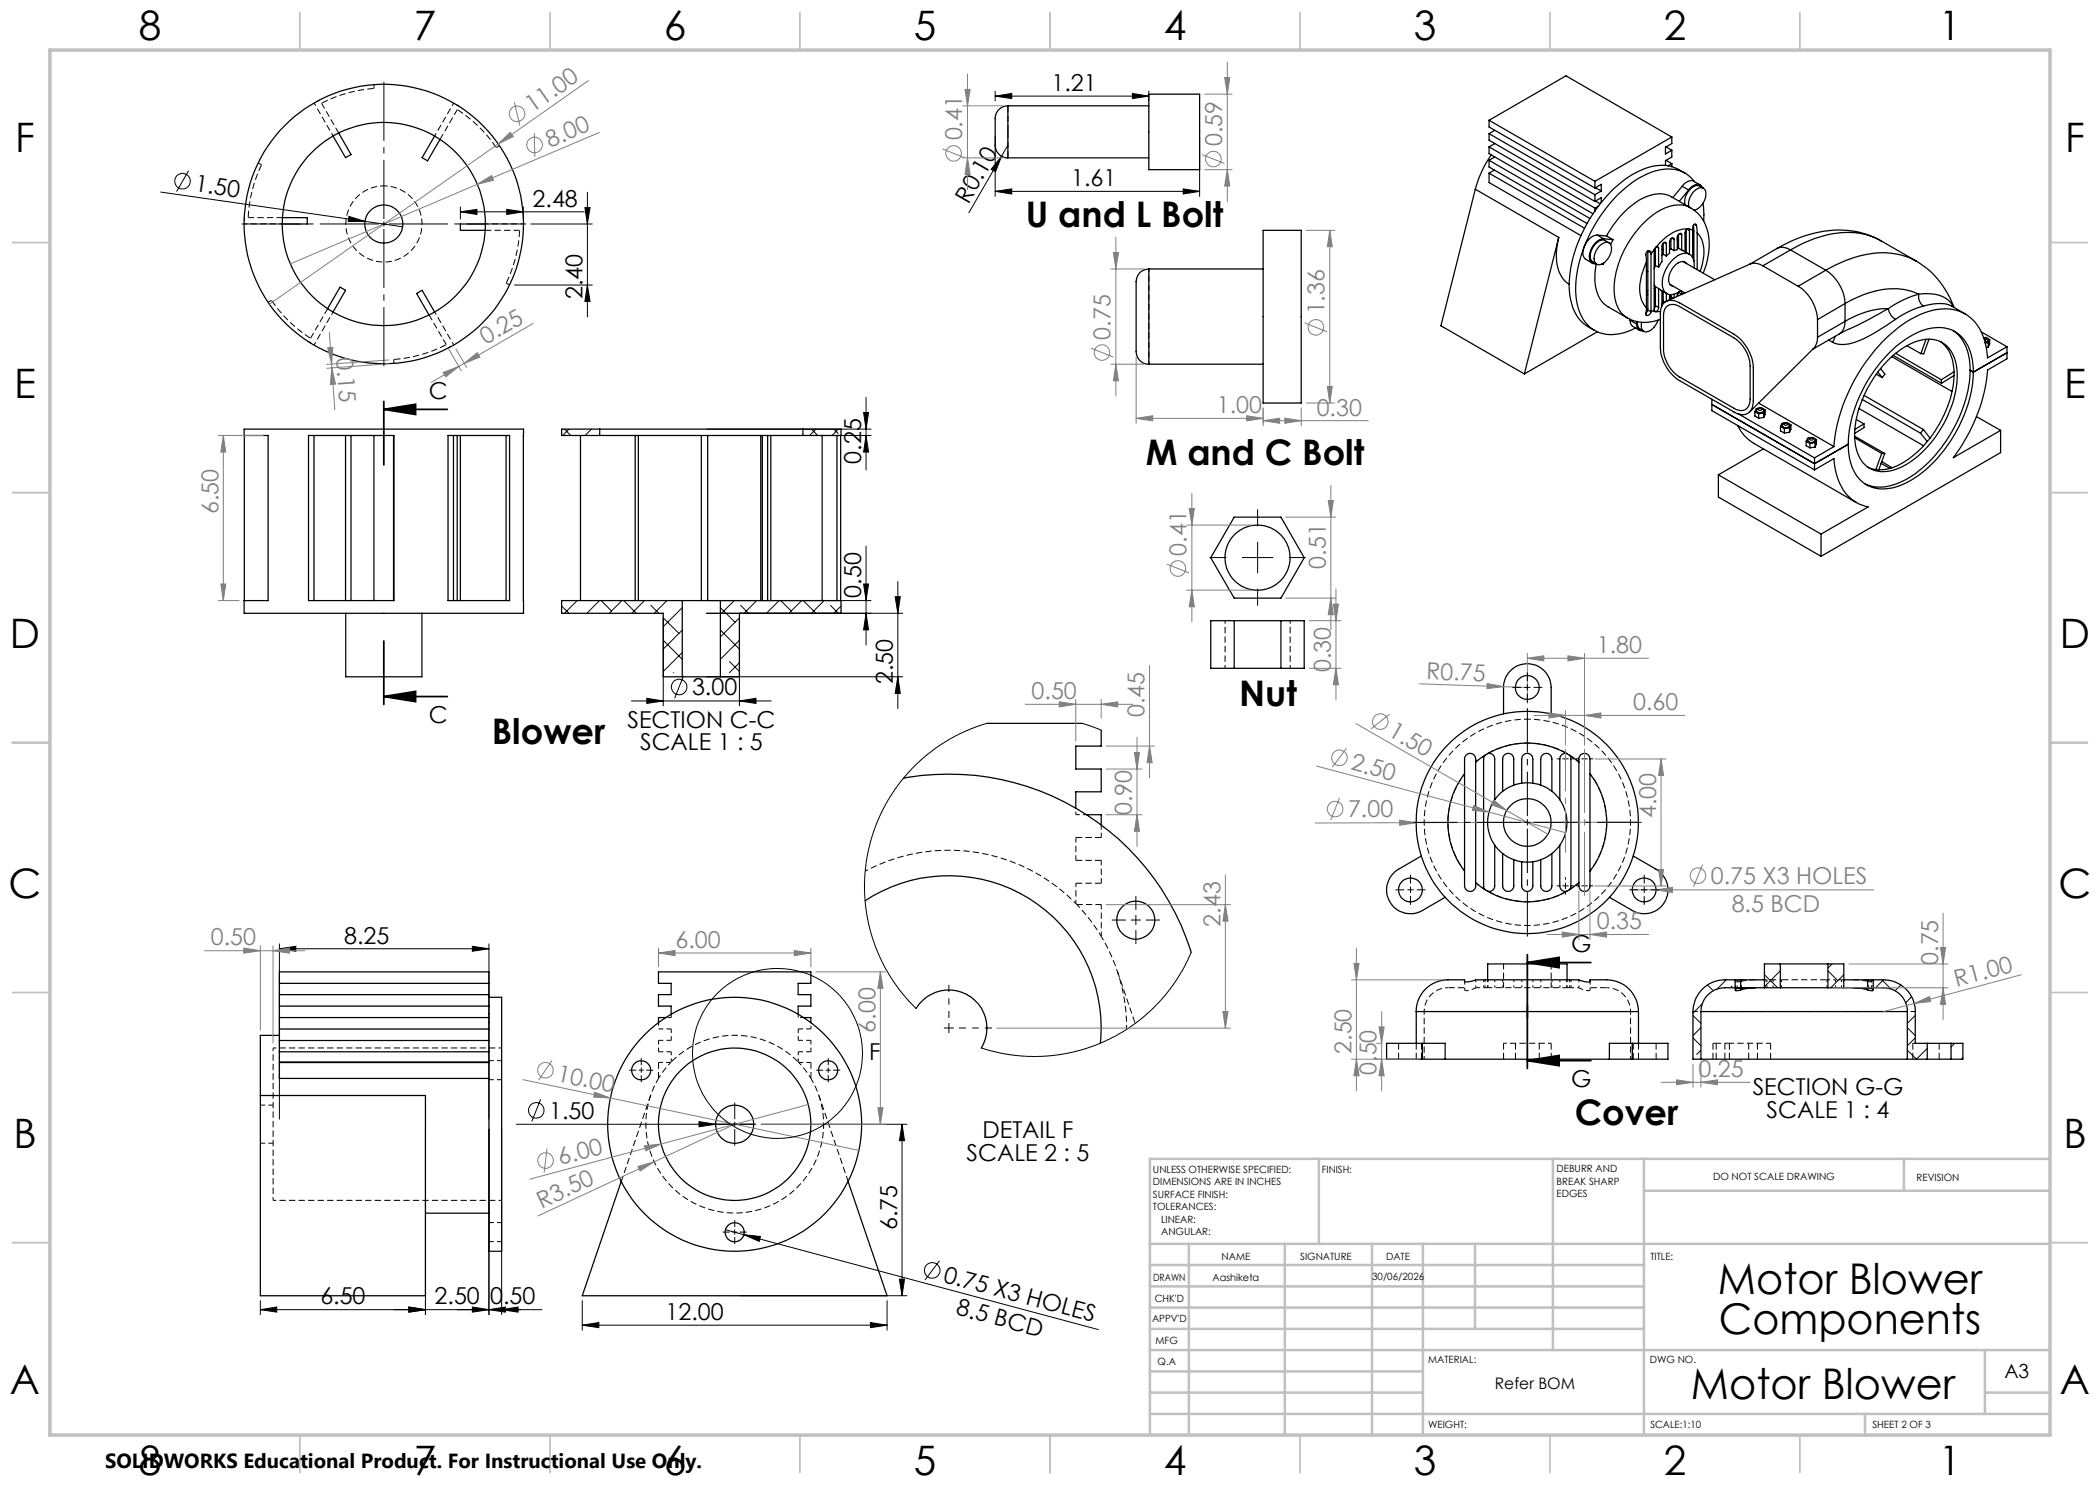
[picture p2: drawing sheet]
<svg xmlns="http://www.w3.org/2000/svg" width="420mm" height="297mm" viewBox="0 0 420 297" stroke-linecap="round" stroke-linejoin="round" font-family="sans-serif">
<defs><g id="words">
<g font-size="8.5">
<text x="343.6" y="258.8">Motor Blower</text>
<text x="343.8" y="266.9">Components</text>
<text x="338.2" y="279.7">Motor Blower</text>
</g>
<g font-size="8.1">
<text x="27.7" y="8">8</text>
<text x="82.7" y="8">7</text>
<text x="132.7" y="8">6</text>
<text x="182.7" y="8">5</text>
<text x="232.7" y="8">4</text>
<text x="282.7" y="8">3</text>
<text x="332.7" y="8">2</text>
<text x="387.7" y="8">1</text>
<text x="3" y="30.4">F</text>
<text x="413" y="30.4">F</text>
<text x="2.8" y="79.6">E</text>
<text x="412.8" y="79.6">E</text>
<text x="2" y="129.6">D</text>
<text x="412" y="129.6">D</text>
<text x="1.7" y="179.6">C</text>
<text x="411.7" y="179.6">C</text>
<text x="2.7" y="229.6">B</text>
<text x="412.7" y="229.6">B</text>
<text x="2" y="278.9">A</text>
<text x="412" y="278.9">A</text>
<text x="27.7" y="295">8</text>
<text x="82.7" y="295">7</text>
<text x="132.7" y="295">6</text>
<text x="182.7" y="295">5</text>
<text x="232.7" y="295">4</text>
<text x="282.7" y="295">3</text>
<text x="332.7" y="295">2</text>
<text x="387.7" y="295">1</text>
</g>
<g font-size="7.1">
<text x="205.2" y="45.5">U and L Bolt</text>
<text x="229.1" y="93">M and C Bolt</text>
<text x="247.8" y="141.2">Nut</text>
<text x="98.4" y="148.8">Blower</text>
<text x="315" y="225">Cover</text>
</g>
<g font-size="4.7" fill="#808080">
<text x="106.5" y="22.7" transform="rotate(-35 106.5 22.7)">11.00</text>
<text x="110" y="29.5" transform="rotate(-23 110 29.5)">8.00</text>
<text x="192.5" y="28.1" transform="rotate(-90 192.5 28.1)">0.41</text>
<text x="244.4" y="29.2" transform="rotate(-90 244.4 29.2)">0.59</text>
<text x="264.9" y="62.9" transform="rotate(-90 264.9 62.9)">1.36</text>
<text x="67.2" y="71.6" transform="rotate(86 67.2 71.6)">0.15</text>
<text x="97.2" y="69" transform="rotate(-30 97.2 69)">0.25</text>
<text x="222.1" y="67.9" transform="rotate(-90 222.1 67.9)">0.75</text>
<text x="243.4" y="82.6">1.00</text>
<text x="263.3" y="83.1">0.30</text>
<text x="43.7" y="102.9" transform="rotate(-90 43.7 102.9)">6.50</text>
<text x="237.3" y="111.1" transform="rotate(-90 237.3 111.1)">0.41</text>
<text x="265.2" y="113.8" transform="rotate(-90 265.2 113.8)">0.51</text>
<text x="319.4" y="130.6">1.80</text>
<text x="266.2" y="134.4" transform="rotate(-90 266.2 134.4)">0.30</text>
<text x="285.2" y="135.8" transform="rotate(2 285.2 135.8)">R0.75</text>
<text x="206.3" y="139.8">0.50</text>
<text x="228.9" y="143.4" transform="rotate(-90 228.9 143.4)">0.45</text>
<text x="326.6" y="142.1">0.60</text>
<text x="277.4" y="147.1" transform="rotate(30 277.4 147.1)">1.50</text>
<text x="269.9" y="153.9" transform="rotate(15 269.9 153.9)">2.50</text>
<text x="226.4" y="163" transform="rotate(-90 226.4 163)">0.90</text>
<text x="269.6" y="163.5">7.00</text>
<text x="331.2" y="163.6" transform="rotate(-90 331.2 163.6)">4.00</text>
<text x="342.2" y="176.8">0.75 X3 HOLES</text>
<text x="244.1" y="185.3" transform="rotate(-90 244.1 185.3)">2.43</text>
<text x="319.4" y="185.9">0.35</text>
<text x="346.3" y="182.4">8.5 BCD</text>
<text x="42.2" y="189.1">0.50</text>
<text x="135.1" y="189.6">6.00</text>
<text x="387.6" y="193" transform="rotate(-90 387.6 193)">0.75</text>
<text x="391.3" y="197.4" transform="rotate(-15 391.3 197.4)">R1.00</text>
<text x="175.1" y="206.5" transform="rotate(-90 175.1 206.5)">6.00</text>
<text x="270.3" y="210.8" transform="rotate(-90 270.3 210.8)">2.50</text>
<text x="275.3" y="215" transform="rotate(-90 275.3 215)">0.50</text>
<text x="339.7" y="215.4">0.25</text>
<text x="111.3" y="216.2" transform="rotate(12 111.3 216.2)">10.00</text>
<text x="112.1" y="233.1" transform="rotate(-15 112.1 233.1)">6.00</text>
<text x="108.3" y="241.7" transform="rotate(-25 108.3 241.7)">R3.50</text>
</g>
<g font-size="4.7">
<text x="210.3" y="18.2">1.21</text>
<text x="38.8" y="38.3" transform="rotate(8 38.8 38.3)">1.50</text>
<text x="106.5" y="41.3">2.48</text>
<text x="193.7" y="41" transform="rotate(-60 193.7 41)">R0.10</text>
<text x="214.2" y="37.3">1.61</text>
<text x="116.5" y="59.8" transform="rotate(-90 116.5 59.8)">2.40</text>
<text x="85.8" y="79.8">C</text>
<text x="172.2" y="92.7" transform="rotate(-90 172.2 92.7)">0.25</text>
<text x="172.2" y="119.6" transform="rotate(-90 172.2 119.6)">0.50</text>
<text x="178.6" y="136.8" transform="rotate(-90 178.6 136.8)">2.50</text>
<text x="138.4" y="139.1">3.00</text>
<text x="85.8" y="144.6">C</text>
<text x="125.5" y="145.6">SECTION C-C</text>
<text x="128" y="150.1">SCALE 1 : 5</text>
<text x="68.8" y="188.7">8.25</text>
<text x="314.2" y="190.4">G</text>
<text x="173.9" y="211.9">F</text>
<text x="314.2" y="217.4">G</text>
<text x="350.5" y="219">SECTION G-G</text>
<text x="109.8" y="223.8">1.50</text>
<text x="196.5" y="227.7">DETAIL F</text>
<text x="353.3" y="223.5">SCALE 1 : 4</text>
<text x="193.3" y="232.2">SCALE 2 : 5</text>
<text x="179.4" y="246.1" transform="rotate(-90 179.4 246.1)">6.75</text>
<text x="188.5" y="256.4" transform="rotate(15 188.5 256.4)">0.75 X3 HOLES</text>
<text x="64.1" y="260.9">6.50</text>
<text x="86.9" y="260.9">2.50</text>
<text x="98" y="260.9">0.50</text>
<text x="191.1" y="262.9" transform="rotate(15 191.1 262.9)">8.5 BCD</text>
<text x="133.1" y="264">12.00</text>
</g>
<text font-size="4.1" x="21" y="293.7">SOLIDWORKS Educational Product. For Instructional Use Only.</text>
<text font-size="3.9" x="400.9" y="275.5">A3</text>
<text font-size="3.2" x="299" y="277.9">Refer BOM</text>
<g font-size="2">
<text x="230.6" y="234.6">UNLESS OTHERWISE SPECIFIED:</text>
<text x="230.6" y="237.1">DIMENSIONS ARE IN INCHES</text>
<text x="230.6" y="239.6">SURFACE FINISH:</text>
<text x="264.4" y="234.6">FINISH:</text>
<text x="311.3" y="234.5">DEBURR AND</text>
<text x="311.3" y="237">BREAK SHARP</text>
<text x="311.3" y="239.5">EDGES</text>
<text x="342.6" y="236">DO NOT SCALE DRAWING</text>
<text x="383.3" y="236.2">REVISION</text>
<text x="230.6" y="242.1">TOLERANCES:</text>
<text x="232.2" y="244.6">LINEAR:</text>
<text x="232.2" y="247.1">ANGULAR:</text>
<text x="244.3" y="252">NAME</text>
<text x="260" y="251.9">SIGNATURE</text>
<text x="277.2" y="251.9">DATE</text>
<text x="330.1" y="251.9">TITLE:</text>
<text x="230.6" y="256.1">DRAWN</text>
<text x="242.5" y="256.1">Aashiketa</text>
<text x="274.4" y="255.9">30/06/2026</text>
<text x="230.9" y="260.3">CHK'D</text>
<text x="230.4" y="264.4">APPV'D</text>
<text x="231.1" y="268.8">MFG</text>
<text x="231.5" y="273">Q.A</text>
<text x="285.6" y="272.5">MATERIAL:</text>
<text x="330" y="272.5">DWG NO.</text>
<text x="285.6" y="285.5">WEIGHT:</text>
<text x="330.1" y="285.6">SCALE:1:10</text>
<text x="374.5" y="285.6">SHEET 2 OF 3</text>
</g>
</g></defs>
<g fill="none" stroke="#000" stroke-width=".25">
<path d="M229.8 18.8h10.1v15.1h-10.1zM67.7 26.6l2.5 4.3-1.1 .6-2.5-4.3M86.9 27.2l-2.5 4.3 1.1 .7 2.5-4.3M201.6 21.2a2.77 2.77 0 0 0-2.6 3.4v2.5a7 7 0 0 0 .4 3.3 2.64 2.64 0 0 0 2.2 1.2M201.6 21.2v10.4M201.6 31.6h28.2M201.6 21.2h28.2M295.1 37.8l16.6 9.7M295.1 37.8l-6.9 27.4 16.7 9.6M297.8 24.1l21.2 12.2M297.8 24.1l15.4-8.9 21.2 12.2M297.8 24.1v1.3l21.2 12.2"/>
<path d="M297.8 26.7v1.3l21.2 12.3M297.8 29.4v1.3l20.8 12.1M297.8 32.1v1.3l19.6 11.3M297.8 34.6v1.9l18.4 10.6M297.8 26.7l21.2 12.2M297.8 29.4l21.2 12.2M297.8 32.1l20.2 11.6M297.8 34.6l19.1 11M298.3 31a20.9 20.9 0 0 0-3.2 6.8M298.9 34l-1.1 .6M298.9 26.1l-1.1 .6M298.9 28.7l-1.1 .7"/>
<path d="M298.9 31.4l-1.1 .7M319 37.6l1.3-.7v1.3M319 36.3v1.3M319 38.9v1.4M319.1 37.5l1.2 .7M320.3 38.2l-1.3 .7M333.1 33.1a13.6 13.6 0 0 0-9.6 4l-1.3 1.2-1.9 2.2M333.1 33.1l.5 .1M333.2 29.4l1.2 .7M333.2 32.1l1.2 .6M333.6 33.2l.8 .1M334.4 33.3l1 .4 1.6 .9"/>
<path d="M334.4 27.4l-15.4 8.9M334.4 27.4v1.3l-1.3 .8v1.3l1.3-.7M334.4 30.1v1.3l-1.3 .7v1M334.4 32.7v.6M334.4 32.7l-.8 .5M336.4 37.2l1.3 .8M336.4 37.2l-1.8 2.3M337.7 38l-1.8 2.2M338.9 36.3a6.7 6.7 0 0 0-7.8-2.1 21.5 21.5 0 0 0-10.9 8.8 25.8 25.8 0 0 0-5 16.7 7.6 7.6 0 0 0 5 6.9 9.6 9.6 0 0 0 6.9-1M340 37l-1.3-.7a1.91 1.91 0 0 0-2.3 .9M340.5 37.5a1.22 1.22 0 0 0-2-.3l-.8 .8M340.7 37.6a1.8 1.8 0 0 0-1.4-.5 3.4 3.4 0 0 0-2.3 3.8"/>
<path d="M56.5 43.5h5v1.3h-5.1M97.1 44.8h-5v1.3h4.9M229.8 53.8a2.8 2.8 0 0 0-2.6 3.4v10.1a10.2 10.2 0 0 0 .4 4.3 2.38 2.38 0 0 0 2.2 1.2M229.8 53.8v19M229.8 53.8h22.8M252.6 46.1h7.6v34.5h-7.6zM311.7 47.5a9.8 9.8 0 0 0 .9 8.3l1.2 1.1M311.7 47.5l-6.8 27.3M319 42.2a26.7 26.7 0 0 0-5.1 15.9 8.7 8.7 0 0 0 5 8M319 40.3l1.3-.8v1M319 41.6v.6M319.1 40.2l.9 .5"/>
<path d="M319.3 52.8a9.2 9.2 0 0 0 1.2 7.6l1.1 .9 3.8 2.3M319.5 47a3.7 3.7 0 0 0-2.9 3.2 1.58 1.58 0 0 0 .5 1.7l1.3 .7M319.5 47l1.2 .8M319.5 47l1.8 .2M319.7 41.2l-.7 1M319.7 41.2l-.7 .4M320.1 49a1.26 1.26 0 0 1 2.1-.1 3.4 3.4 0 0 1-2.4 4 1.28 1.28 0 0 1-.9-1.8l.3-1zM320.3 40.5l-.6 .7M320.7 47.8a3.7 3.7 0 0 0-2.8 3.1 1.35 1.35 0 0 0 1.3 1.9M320.7 52.6v.3l-.4-.1M320.7 47.8l1.9 .1M321.3 47.2l1.3 .7"/>
<path d="M321.8 48.6l-.8-.5a1.89 1.89 0 0 0-2.2 1 2.59 2.59 0 0 0-.3 3.2l.8 .5M322.6 47.9l-.5 1M329.3 52.5a10.6 10.6 0 0 0-1 7.6l1 1.4M329.3 54.2l.3 .1M329.3 52.5v9M329.5 50.2v11.8M329.6 58.1l-.3 .2M329.6 58.9l-.3 .2M329.6 50.2l.6 .3M330.2 50.5a.55 .55 0 0 0-.7-.2 .55 .55 0 0 0-.3 .7l.1 1.5M330.2 50.5v11.9M330.8 57l.3 .3"/>
<path d="M330.9 49.8l-.7 1M330.9 49.8l-.1 .2v12.2l.1 .1M331.1 53.1l-.3 .6M331.1 57.5l-.3 .2M331.1 53.1l.6 .3M331.1 49.6v3.5M331.1 57.3v3.8M331.1 57.3l.6 .4M331.2 49.5l-.3 .3M331.2 49.5a.28 .28 0 0 1 .3-.2 .28 .28 0 0 1 .2 .3M331.3 49.4l.4 .2M331.7 57.7l1.7 1"/>
<path d="M331.7 49.6v3.8M331.7 57.7v3.8M332.4 49.9l.2 .1M332.4 58.1v3.1M332.6 50.8l-.2 .3M332.6 50.8l.7 .4M332.6 48.6v2.2M332.6 58.3v2M332.8 48.5l.5 .3M333.3 48.8v-.2a.59 .59 0 0 0-.7 0 .59 .59 0 0 0-.2 .7v3l-.7 1.1M333.3 48.8v2.4M333.3 58.7v1.6"/>
<path d="M333.9 58.9v1.1l.3-.6M334 56.9l3 1.7M334.2 49.8l-.3 .1M334.2 49.8l.6 .3M334.2 47.8v2M334.2 58.9v.5M334.2 59.4l.4 .2M334.4 47.6l.4 .3M334.8 47.9a.37 .37 0 0 0-.4-.4 .37 .37 0 0 0-.3 .4l-.2 .5v2.3l-.6 .5M334.8 47.9v2.2M334.8 58.8v.8M335.5 49.6h.2"/>
<path d="M335.5 58.6v.7M335.6 47.1l-.1 .9M335.7 49.4l-.1 .2M335.7 58.5h.1M335.7 58.5l-.2 .6M335.7 49.6l.6 .4M335.7 46.9v2.7M335.7 58.5l.6 .3M335.9 46.7l.4 .3M336.3 47v-.2a.53 .53 0 0 0-.6 0 .53 .53 0 0 0-.2 .5v2.6l-.7 .2M336.3 50l1.6 .9M336.3 47v3"/>
<path d="M336.3 58.2v.7M336.6 52.3l6.3 3.6M337.3 46v4.5M337.3 52.7a1.41 1.41 0 0 0-2.2 .2 3.6 3.6 0 0 0-1.2 3.9l.8 .5M337.4 45.8l.5 .3M337.5 45.8h.3M337.5 45.8a7.7 7.7 0 0 0-5.9 3.1l-.4 .6M337.5 45.8a.85 .85 0 0 0-.5 .8v3.7M337.8 41.4a3.3 3.3 0 0 1 2.5-3.9 1.24 1.24 0 0 1 .8 1.8 3.4 3.4 0 0 1-2.3 2.7M337.8 45.8l.7 .2M337.8 45.8l.1 .3M337.9 46.1v4.8"/>
<path d="M338.1 41.6a8.3 8.3 0 0 1 3.7 8.5l-.4 2.1-.8 2.4M338.1 41.6l-3.8-2.2a6 6 0 0 0-5.8 .3 18.3 18.3 0 0 0-7.2 7.5M338.1 41.6a6.2 6.2 0 0 0-6.3 .6 19.8 19.8 0 0 0-9 16.2 6 6 0 0 0 2.6 5.2M338.5 46v5.5M338.7 45.1l.1 7.1M338.8 53.6a2.18 2.18 0 0 0-1.8-2.9 5.9 5.9 0 0 0-4.3 4.4 3.1 3.1 0 0 0 .6 3.6 2.66 2.66 0 0 0 2.9-.6M338.8 44.9l.5 .2M339.3 45.1l.1 1.5M339.3 45.1l-.1-.3a.72 .72 0 0 0-.7 1v.2M339.4 46.6a6.3 6.3 0 0 1 1.1 5.9l-.5 1.8M339.4 46.6v7.3M340.6 40.6l.1 3.6"/>
<path d="M352.6 53.2l-.5-.3a2.75 2.75 0 0 0-2.1-.1l-16.7 7.4M352.6 53.2l7 4.1M355.4 49.7a2.65 2.65 0 0 1 2.7 .3M355.4 49.7l-5.4 3.1M358.1 50l7.1 4M358.1 50l-5.5 3.2M359.6 57.3a8.4 8.4 0 0 1 3.9 6.6M365.2 54a8.6 8.6 0 0 1 3.8 6.7M365.2 54l-5.6 3.3M376.2 48.2a18.4 18.4 0 0 0-15.2-1l-3 1.1-2.6 1.4M376.2 48.2l7.1 4a15.3 15.3 0 0 0-12.5-.7l-3.7 1.5-1.9 1M376.2 48.2a14.6 14.6 0 0 0-11.5-1l-3.7 1.3-2.9 1.5"/>
<path d="M383.3 52.3a17.2 17.2 0 0 1 7.5 9.2M383.8 58.8a13.9 13.9 0 0 0-11.2 .2l-3.6 1.7M383.8 58.8a18.7 18.7 0 0 0-6.1 2.9M383.8 58.8a2.29 2.29 0 0 0 .9 2.4M383.8 58.8a7 7 0 0 1 6.2 1.6l.7 1.1M65.5 61.7l2.5-4.3 1.1 .7-2.5 4.3M86.9 62.4l-2.5-4.3-1.1 .6 2.5 4.3M229.8 72.8h22.8M319.5 66.4l-14.6 8.4M325.4 63.6a7.5 7.5 0 0 0 6.7 .3M326 64.1l.2 .7 .3 .4 1.4 .8M326 64.1l1.3 .7"/>
<path d="M326 63.8v.3M327.3 64.8a1.14 1.14 0 0 0 1.3 1.3M327.3 64.3v.5M327.5 64.3v.6l.2 .7 1.1 .7M329.3 61.5l-.1 1.5a.66 .66 0 0 0 .7 0 .66 .66 0 0 0 .3-.6M329.5 62l-.3 .5M329.5 62l.7 .4M330.2 62.1l.7 .2M330.8 62.1l.4 .2M330.9 62.3h.3M331.1 61.1l-.3 .6M331.1 61.1l.6 .4"/>
<path d="M331.6 64a3.1 3.1 0 0 1-2.6 2.4 1.22 1.22 0 0 1-.7-1.7v-.3M331.7 61.5a.85 .85 0 0 1-.5 .8M332.1 62.3h-.9M332.6 60.3l-.2 .6M332.6 60.3l.4 .2M332.8 60.5a2.44 2.44 0 0 1 3.1 .1l10.9 6.2a8.6 8.6 0 0 1 3.9 6.7v6.7a2.34 2.34 0 0 1-2.4 2.7l-1-.2-11.4-6.6a8.5 8.5 0 0 1-3.8-6.6v-6.7a3 3 0 0 1 .7-2.3zM333.3 61.4a2.22 2.22 0 0 1 2.6-.1l10.9 6.3a7.2 7.2 0 0 1 3.2 5.6v6.6a2.81 2.81 0 0 1-.9 2.1 2.43 2.43 0 0 1-2.3-.2l-10.9-6.3a6.9 6.9 0 0 1-3.2-5.6v-7l.3-1zM342.4 79.9v2.2l20.5 11.9M363.5 67.4a3.1 3.1 0 0 1-.8 2.3l-12.8 12.7M363.5 63.9v3.5M365.7 68l.8 .4M367 67.3l-.5 1.1"/>
<path d="M367.9 66.8l-5.4 3M369 64.3a2.74 2.74 0 0 1-1.1 2.5M369 60.7l-5.5 3.2M369 60.7v3.6M369 64.3l-5.5 3.1M372.5 79.9l11.6 6.7M372.8 79.1l11.9 6.8M375.2 74.9l1.2 .6M375.6 74.4l.8 1.1M376.1 73.7l.9 1.1-.6 .7M377.7 61.7l-4.7 2.6-5.1 2.5M377.7 61.7a16.1 16.1 0 0 0-8.7 2.6"/>
<path d="M377.7 61.7a2.98 2.98 0 0 0 1.4 2.2M377.8 71.9a12.3 12.3 0 0 1 8.1-4.1 5.5 5.5 0 0 1 5.3 5 20.2 20.2 0 0 1-4.7 15.4 15.7 15.7 0 0 1-8.7 6 5.4 5.4 0 0 1-6.6-4.6 18 18 0 0 1 2.6-12.4 23.7 23.7 0 0 1 4-5.3zM378.4 71.3l12 7M378.6 71.1l9.7 5.6M379.1 63.9a30.4 30.4 0 0 1-9.4 4.9 4.7 4.7 0 0 1-3.2-.4M379.1 70.7l9.2 5.2M381.4 69.1l2.8 1.6M384.7 61.2a17.4 17.4 0 0 0-5.6 2.7M384.7 61.2a8.2 8.2 0 0 1 5.6 0l2.7 1.6M385.2 67.9l-1 2.8M385.8 67.8l-1.1 3-.5-.1M388.1 68.3a7.1 7.1 0 0 1 2.7 6.1"/>
<path d="M388.3 75.9v.8M390.7 66.1a8.7 8.7 0 0 1 3.3 7.2v.7M390.8 75.1a22.5 22.5 0 0 1-4.8 12.5M390.8 74.4v.7M390.8 75.1l-2.5 1.6M390.8 74.4l-2.5 1.5M394 74a28 28 0 0 1-9.5 19.6 13.4 13.4 0 0 1-9 3.8l-1.2-.1-1.3-.5M394 74l.7 .4M394.7 74.4a8.9 8.9 0 0 0-3.8-8.2 9.1 9.1 0 0 0-9.1 1.2 28.1 28.1 0 0 0-11.5 16.6l-.6 3.3-.1 1.6M394.7 74.4a27.9 27.9 0 0 1-8.3 18.4 15.8 15.8 0 0 1-9.1 5 6.7 6.7 0 0 1-7.4-6l-.3-2.9M396.3 66.4l5.1 3M396.7 67.5a.75 .75 0 0 1 1 .6"/>
<path d="M396.8 67.6a.28 .28 0 0 1 .3 0 .28 .28 0 0 1 .1 .3l-.3 .1M397 67.5h.2l.7 .4M397.1 68.5l.4-.2 .2-.2-.3 .3zM397.7 68.5l-.6 .1M397.7 68.5v.9M397.7 69.4l-.4 .1M397.9 67.9l-.2 .6M397.9 67.9v.9l-.2 .6M401.4 69.4l-3.9 2.2a10.8 10.8 0 0 0-4-8.6 9.5 9.5 0 0 0-9.1-.2 28.6 28.6 0 0 0-12.5 11.5 33.5 33.5 0 0 0-5.1 15M401.4 69.4v2.4l-3.9 2.2a34.1 34.1 0 0 1-6.8 17.5l9.4-5.4M401.4 70.6l-6.7 3.8M48.8 85.8h55.9v36.9h-55.9v-2.6h4.8v-33h-4.8z"/>
<path d="M48.9 87.1v33M61.7 87.1h17.1v33h-17.1zM62.8 87.1v33M69.1 87.1v33M70.2 87.1v33M74.8 87.1v33M78.7 87.1v33M89.6 87.1h12.3v33h-12.3zM90.7 87.1v33M91.4 87.1v33M92.1 87.1v33M101.2 87.1v33"/>
<path d="M116.1 87.1v33M119.9 87.1h7.8M119.9 85.8h40.7M119.9 85.8h-7.6v1.3h7.6M119.9 85.8v1.3M127 87.1v33M127.7 87.1h12.6M127.7 87.1v33M140.3 87.1h1.2M140.3 87.1v33M141.5 87.1h12M141.5 87.1v33"/>
<path d="M152.2 87.1v33M152.5 87.1v33M153.5 87.1h7.1M153.5 87.1v33M154.2 87.1v33M160.6 85.8h7.6v1.3h-7.6M160.6 85.8v1.3M164.4 87.1v33M167.4 87.1v33M168.1 87.1v33M342.4 80.9l20.5 11.8 6.7-3.8M343.7 95l20.5 11.8"/>
<path d="M343.7 95v4.4l20.5 11.9M347.5 85.1a7.9 7.9 0 0 0 3.2 3.5l20.6 11.9M347.8 82.8l15.1 8.8M351 82.3l.7 .5M351 82.3v.9l.7 .4M351.3 82.2a.77 .77 0 0 1 .7-.6 .77 .77 0 0 1 .7 .6M351.3 82.2a.86 .86 0 0 0 1.4 0M351.3 82.2a.85 .85 0 0 0 1.4 0M351.6 81.7h-.3l-.3 .6M351.6 81.8a.37 .37 0 0 1 .5-.2 .37 .37 0 0 1 .2 .4 .37 .37 0 0 1-.4 .1 .37 .37 0 0 1-.3-.3zM351.7 82.8v.8M351.7 80.6l15.1 8.7"/>
<path d="M352.1 81.6l.9 .4M352.7 89.8l-9 5.2M352.7 82.6l-1 .2M352.7 82.6v.9M352.7 83.5l-1 .1M353 82l-.3 .6M353 82v.9l-.3 .6M356.1 85.3l.8 .4M356.1 85.3v.9l.8 .4M356.4 85.1a.89 .89 0 0 0 1.5 0M356.4 85.1a.88 .88 0 0 0 1.5 0M356.4 85.1a.77 .77 0 0 1 .8-.5 .77 .77 0 0 1 .7 .5"/>
<path d="M356.7 84.6l-.3 .1-.3 .6M356.9 84.7a.32 .32 0 0 1 .4-.1 .32 .32 0 0 1 .1 .3 .32 .32 0 0 1-.4 .2 .32 .32 0 0 1-.1-.4zM356.9 85.7v.9M357.3 84.6l.9 .4M357.9 85.5l-1 .2M357.9 85.5v1M357.9 86.5l-1 .1M358.2 85l-.3 .5M358.2 85v.9l-.3 .6M361.2 88.3l.8 .4M361.2 88.3v.8l.8 .5M361.5 88.1a.77 .77 0 0 1 .8-.6 .77 .77 0 0 1 .7 .6"/>
<path d="M361.5 88.1a.86 .86 0 0 0 1.5 0M361.5 88.1a.85 .85 0 0 0 1.5 0M361.8 87.6l-.3 .1-.3 .6M361.9 87.7a.37 .37 0 0 1 .4-.1 .37 .37 0 0 1 .3 .3 .37 .37 0 0 1-.4 .1 .37 .37 0 0 1-.3-.3zM362 88.7v.9M362.4 87.5l.9 .4M362.9 94l3.9-2.3a10.7 10.7 0 0 0 4 8.5l1.1 .6 1.7 .6-9.4 5.4M362.9 91.6v2.4M363 88.5l-1 .2M363 88.5v.9M363 89.4l-1 .2M363.3 87.9l-.3 .6"/>
<path d="M363.3 87.9v.9l-.3 .6M366.8 89.3l-3.9 2.3M370.9 87.2l6 3.5M370.9 87.6l5.4 3.1M371.3 83.9l1.5 .9M371.8 81.7l12.9 7.4M372.8 84.8l-1.8 1.1M372.8 84.8v.7l-1.9 1.2M373.6 93.4l1.6 .5M375.2 93.9l.5 .1M376.2 92.7l1.8 1M376.3 90.7l-1.1 3.2"/>
<path d="M376.3 90.7h.6M376.3 92.3l2.1 1.3M376.9 90.7l-1.2 3.3M384.1 86.6l1.3 1.7M384.7 85.9l-.6 .7M384.7 85.9l1.3 1.7M385.4 88.3a15 15 0 0 1-8.5 5.6l-1.2 .1M386 87.6l-.6 .7M395.3 83.3l4.8 2.8M400.1 86.1v4.4l-35.9 20.8M246.8 103.4h9.4l4.6 8.1-4.6 8.1h-9.4l-4.7-8.1zM364.2 106.8v4.5"/>
<path d="M69.1 122.7v12.7h15.3v-12.7M136.5 135.4h7.6M136.5 120.1h7.6M136.5 120.1h-24.2v2.6h20.3v12.7h3.9M136.5 120.1v15.3M144.1 120.1h24.1v2.6h-20.3v12.7h-3.8M144.1 120.1v15.3M242.1 124.1h18.7v9.6h-18.7zM246.8 124.1v9.6M256.2 124.1v9.6M180.7 155.6a50.8 50.8 0 0 1 57.5 34.9M197.4 144.7h19"/>
<path d="M220.2 146v3.2h-5v4.6h5v4.6h-5v3.2M292.9 154.8v-2.4a1.2 1.2 0 0 1 .5-1.5 1.2 1.2 0 0 1 1.5 .2l.2 .7v24.8M292.9 154.8a16 16 0 0 0 0 19.4M292.9 154.8v19.4M297 151.1l-1.9 1.3M297 151.1l-.3 .6v25.6l.3 .6M297.6 150.7a15.9 15.9 0 0 1 15.7 0M297.6 150.7l-.6 .4M297.6 150.7a1.12 1.12 0 0 1 1.3 1.1v8.1M300.7 142.8v-5.3a4.8 4.8 0 0 1 4.8-4.8 4.8 4.8 0 0 1 4.7 4.8v5.3M302.8 157v-5.2a1.11 1.11 0 0 0-1.2-1.1 1.11 1.11 0 0 0-1.1 1.1v6.5M304.3 156.6v-4.8a1.11 1.11 0 0 1 1.2-1.1 1.11 1.11 0 0 1 1.1 1.1v4.8"/>
<path d="M308.2 157v-5.2a1.11 1.11 0 0 1 1.1-1.1 1.11 1.11 0 0 1 1.1 1.1v6.5M313.3 150.7l.6 .4M313.3 150.7a1.12 1.12 0 0 0-1.3 1.1v8.1M313.9 151.1l1.9 1.3M313.9 151.1l.3 .5v25.8l-.3 .5M318 154.8a15.8 15.8 0 0 1 0 19.4M318 154.8v-1.8a2.44 2.44 0 0 0-.5-2.2 1.15 1.15 0 0 0-1.7 1v24.8M318 154.8v19.4M217.3 162.9h2.9v2.1M284.3 171.2l-4.6 2.6a4.8 4.8 0 0 0-1.7 6.6 4.8 4.8 0 0 0 6.5 1.7l4.5-2.6M292.9 174.2v1.5a3.1 3.1 0 0 0 .3 2.2 1.1 1.1 0 0 0 1.2 .3 1.1 1.1 0 0 0 .7-1.1v-.5M295.1 176.6l1.9 1.3"/>
<path d="M297 177.9l.6 .4M297.6 178.3a15.7 15.7 0 0 0 15.7 0M298.9 169v8.2a1.12 1.12 0 0 1-1.3 1.1M300.5 170.7v6.5a1.11 1.11 0 0 0 1.1 1.1 1.11 1.11 0 0 0 1.2-1.1v-5.3M304.3 172.4v4.8a1.11 1.11 0 0 0 1.2 1.1 1.11 1.11 0 0 0 1.1-1.1v-4.8M310.4 170.7v6.5a1.11 1.11 0 0 1-1.1 1.1 1.11 1.11 0 0 1-1.1-1.1v-5.3M312 169v8.2a1.12 1.12 0 0 0 1.3 1.1M313.9 177.9l-.6 .4M315.8 176.6l-1.9 1.3M318 174.2v2.3a1.29 1.29 0 0 1-1.4 1.8 1.37 1.37 0 0 1-.8-1.7M326.6 171.2l4.6 2.6a4.8 4.8 0 0 1 1.8 6.6 4.8 4.8 0 0 1-6.5 1.7l-4.6-2.6M55.9 198.9h41.9"/>
<path d="M55.9 196.7h41.9M97.8 199.5h2.5v50.8h-2.5v-46.8M173 180.2a30.4 30.4 0 0 1 32.5-.7 30.4 30.4 0 0 1 14.6 29.1M295.1 196h-.1a3.3 3.3 0 0 1-2.1 .3v-.3a15.8 15.8 0 0 0-5.7 .5 6.3 6.3 0 0 0-4 5.8M295.1 196h2.5M297.5 196v-3.2h15.9v3.2M297.6 196h18.2M315.8 196a3.3 3.3 0 0 0 2.2 .3v-.3a15.8 15.8 0 0 1 5.7 .5 6.4 6.4 0 0 1 4 5.8M347 196h-2.1a6.4 6.4 0 0 0-6.3 6.3v9.5h1.6M347 197.6a9.9 9.9 0 0 0-3.4 .2 4.7 4.7 0 0 0-3.4 4.5M347 196h1.1M347 197.6h9.1"/>
<path d="M347 196v1.6M348.1 196h4.8M348.1 196v2M348.8 197.6l-1.2 .1-.6 .3 .5 .2 .6-.2M351.1 197.6l-1.6 .1-1.4 .3M356.1 192.8h9.5M356.1 197.6h9.5M356.1 192.8h-3.2v4.8M356.1 192.8v4.8M365.6 197.6h9M365.6 192.8h3.2v4.8M365.6 192.8v4.8"/>
<path d="M368.8 196h4.7M370.6 197.6l1.8 .1 1.1 .3M372.9 197.6l1.3 .1 .4 .3-.3 .2-.8-.2M373.5 196h1.1M373.5 196v2M374.6 197.6a9.9 9.9 0 0 1 3.5 .2 4.7 4.7 0 0 1 3.4 4.5M374.6 196h2.1a6.3 6.3 0 0 1 6.3 6.3v6.4h2.4M374.6 196v1.6M52.1 219.1h33v40h-33zM55.9 207.1h-3.8v12M55.9 201.2h41.9M55.9 205.8h41.9"/>
<path d="M55.9 203.5h41.9M55.9 210.4h41.9M55.9 208.1h41.9M97.8 203.5v-9.1h-41.9v18h41.9M97.8 212.5h-41.9v3.2h41.9M133.1 203.5h-1.4v1M134.2 202.8v-1.6h-2.5v-2.3h2.5v-2.2h-2.5v-2.3h30.5v2.3h-2.6v2.2h2.6v2.3h-2.6v1.6M160.7 203.5h1.5v1M183.2 201.7a7.6 7.6 0 0 1 10.5-2.6 7.6 7.6 0 0 1 2.6 10.5M283.2 202.3h44.5M283.2 202.3v6.4M284.5 208.7h-7.2v3.1h7.2"/>
<path d="M284.5 208.7h4.5v3.1M284.5 208.7v3.1M284.5 211.8h4.5M289 211.8h32.9M321.9 211.8h4.6M326.5 208.7h7.1v3.1h-7.1M326.5 208.7h-4.6v3.1M326.5 208.7v3.1M327.7 202.3v6.4M340.2 202.3h41.3M340.2 211.8h41.3M340.2 202.3v9.5"/>
<path d="M381.5 211.8h3.9M381.5 202.3v9.5M385.4 211.8h4.8M385.4 208.7h4.8M385.4 208.7v3.1M390.2 208.7h2.4v3.1h-2.4M390.2 208.7v3.1M124.2 236.3l-7.7 22.8h60.9l-7.8-22.8M85.1 242.6h12.7"/>
<circle cx="76.7" cy="44.8" r="3.8"/>
<circle cx="76.8" cy="44.8" r="27.9"/>
<circle cx="76.8" cy="44.8" r="20.3"/>
<circle cx="251.5" cy="111.5" r="6.5"/>
<circle cx="305.5" cy="137.5" r="2.38"/>
<circle cx="282.1" cy="178" r="2.39"/>
<circle cx="305.5" cy="164.5" r="7.9"/>
<circle cx="305.5" cy="164.5" r="22.2"/>
<circle cx="305.5" cy="164.5" r="4.8"/>
<circle cx="328.8" cy="178" r="2.39"/>
<circle cx="227.2" cy="184" r="3.8"/>
<circle cx="128.2" cy="214.1" r="1.91"/>
<circle cx="165.6" cy="214.1" r="1.91"/>
<circle cx="146.9" cy="224.8" r="25.4"/>
<circle cx="146.9" cy="224.9" r="3.8"/>
<circle cx="146.9" cy="224.9" r="15.2"/>
<circle cx="146.9" cy="246.4" r="1.91"/>
</g>
<g fill="none" stroke="#000" stroke-width=".2" stroke-dasharray="1.3 .6" stroke-dashoffset=".4" stroke-linecap="butt">
<path d="M74.8 17.7v-.8M52.3 32.9l-.7-.3M99.3 29.5l.6-.4M101.2 56.7l.7 .3M54.3 60l-.6 .5M78.7 71.9l.1 .8M295.2 152.4l1.8-1.4M313.9 151l1.9 1.4M297 177.9l-1.8-1.4M315.8 176.5l-1.9 1.4M215.4 180.9a35.6 35.6 0 0 1 4.9 6.4M292.9 198a2.36 2.36 0 0 0 2.2-.4h.1"/>
<path d="M313.4 197.5h-15.8M315.8 197.6h.1a3.1 3.1 0 0 0 2.1 .4M348.2 196.3l-.7 .1-.5-.1 1.2-.3M373.6 196l.6 .1 .5 .2h-1.1M131.7 208.1v2.3M134.2 212.5h-2.5M134.2 205.8v2.3M159.6 208.1v-2.3M162.2 210.4v-2.3M162.2 212.5h-2.5M225.3 205.9a35.3 35.3 0 0 0-5-18.6"/>
</g>
<path d="M64.3 20.6a27.2 27.2 0 0 1 10.5-2.9M91.5 21.9a27.2 27.2 0 0 1 7.8 7.6M201.6 26.4v-5.3M201.6 31.6v-5.2M49.6 43.5a27.2 27.2 0 0 1 2.7-10.6M103.9 46.1a27.2 27.2 0 0 1-2.7 10.6M62.1 67.7a27.2 27.2 0 0 1-7.8-7.7M89.3 68.9a27.2 27.2 0 0 1-10.6 3M292.9 197.5h-3.3M321.3 197.5h-3.3M365.4 196h-9.1" fill="none" stroke="#000" stroke-width=".2" stroke-dasharray="1.3 .6" stroke-dashoffset="-.1" stroke-linecap="butt"/>
<g fill="none" stroke="#000" stroke-width=".2" stroke-dasharray="1.3 .6" stroke-dashoffset=".6" stroke-linecap="butt">
<path d="M63.9 20l-1.1 .6M62.8 20.6l3.8 6.6M90.7 20.6l-3.8 6.6M91.8 21.3l-1.1-.7M48.9 44.8h7.6M48.9 43.5v1.3M104.7 46.1v-1.3M104.7 44.8h-7.6M61.7 68.3l1.1 .7M62.8 69l3.8-6.6M89.6 69.6l1.1-.6M90.7 69l-3.8-6.6"/>
<path d="M229.8 63.3v-9.5M229.8 72.8v-9.5M245 124.1v9.5M258 133.6v-9.5M305.5 143.8a20.6 20.6 0 0 1 18 30.7 20.6 20.6 0 0 1-35.5 .9 20.6 20.6 0 0 1 16.4-31.5l1.1-.1M318 154.7a15.9 15.9 0 0 1 0 19.5M173.1 174.2a35.5 35.5 0 0 1 42.1 6.5M292.9 174.2a15.9 15.9 0 0 1 0-19.5M348.2 197.6v-1.3M354.6 196h-1.2M368.3 196h-1.2M373.6 197.6v-1.3"/>
<path d="M54.6 209.6v30.5M100.3 209.6h-45.7M131.7 204.5v1.3M134.2 210.4v2M159.6 212.4v-2M162.2 205.8v-1.3M284.8 202.3v9.5M300.7 208.7h9.5M326.1 211.8v-9.5M54.6 240.1h45.7"/>
</g>
<path d="M67.7 26.6l-3.4-6M88 27.9l3.5-6M56.5 43.5h-6.9M97.1 46.1h6.8M65.5 61.7l-3.4 6M85.8 63l3.5 5.9M220.3 180.9h-4.9M351.1 196l-2.9 .3M373.6 196.3l-3-.3M124.3 236.3l5.8-17.2M169.6 236.3l-5.8-17.2" fill="none" stroke="#000" stroke-width=".2" stroke-dasharray="1.3 .6" stroke-dashoffset=".1" stroke-linecap="butt"/>
<path d="M76.8 37.2a7.6 7.6 0 0 1 6.7 11.2 7.6 7.6 0 0 1-13.1 .6 7.6 7.6 0 0 1 5.7-11.8h.7M217.3 162.9h-2.1M215.2 180.7v-4.1M131.7 215.7l1.1-1.7 1.4-1.5M134.2 203.5h-1M159.7 212.5l1.4 1.5 1.1 1.7M160.7 203.5h-1.1" fill="none" stroke="#000" stroke-width=".2" stroke-dasharray="1.3 .6" stroke-dashoffset=".5" stroke-linecap="butt"/>
<g fill="none" stroke="#000" stroke-width=".2">
<path d="M112.9 85.8l1.3 1.3M113.8 85.8l-1.3 1.3M118.3 85.8l-1.3 1.3M162.3 85.8l1.2 1.3M163.2 85.8l-1.3 1.3M166.8 85.8l.8 .9M167.6 85.9l-1.2 1.2M112.3 121.2l1.5 1.5M115.4 120.1l-2.5 2.6M119.9 120.1l-2.5 2.6M120.2 120.1l2.1 2.1M124.4 120.1l-2.6 2.6"/>
<path d="M124.7 120.1l2.6 2.6M128.9 120.1l-2.5 2.6M130.2 121.1l1.6 1.6M132.6 128.1l3.9 3.8M132.6 123.6l3.2 3.1M133.4 120.1l-2.6 2.6M134.7 134.5h.1M136.5 121.5l-3.9 3.8M136.5 126l-3.9 3.8M136.5 130.5l-3.9 3.8M144.1 126l3.8 3.8M144.1 121.5l2.9 3"/>
<path d="M145.9 132.3l2 2M146.9 120.1l-2.8 2.8M147.9 123.6l-3.8 3.8M147.9 128.1l-3.8 3.8M147.9 132.5l-2 2M148.1 121.1l1.6 1.6M151.3 120.1l-2.5 2.6M155.8 120.1l-2.5 2.6M156.1 120.1l2.2 2.1M160.3 120.1l-2.5 2.6M160.7 120.1l2.5 2.6M164.8 120.1l-2.5 2.6"/>
<path d="M166.1 121.1l1.6 1.6M168.2 121.2l-1.4 1.5M197.4 144.7l-4.1 1.4-3.5 1.8-3.5 2.3-3.4 3-2.7 3.1-2.5 3.6-2.2 4.3-1.5 4.7-.9 4.8-.2 4.5 .5 4.7 .8 3.8 1.8 4.7 1.9 3.7 2.7 3.7 2.6 2.9M216.4 144.7l3.8 1.3M238.2 190.5l-1.1 2.5-1.9 3.1-2.4 3.3-1.8 1.9-2.7 2.4-2.1 1.6-2.5 1.6-2.7 1.3-2.6 1.1-3 .9-3 .7-3.3 .3-3.8 .1-2.8-.3-2.8-.5-3.4-.9M341.5 197l1.2 1.2M345.3 196l-1.9 1.8M346.3 197.2l.2 .4M352.9 194.9l2.6 2.7M353 192.8h-.1M356.1 194.2l-3.2 3.1M365.6 194.2l2 1.9"/>
<path d="M366.4 192.8l-.8 .8M368.7 192.8h.1M368.8 194.9l-2.7 2.7M376.4 196l1.8 1.8M376.7 196l-1.6 1.6M380.2 197l-1.2 1.2M382.1 199.6l-1 1M382.3 199.4l-.2 .2M338.6 207.6l1.6 1.6M338.6 203.1l1.6 1.6M340.2 205.5l-1.6 1.6M340.2 210l-.9 .9"/>
<path d="M340.4 200.8l-1.8 1.8M381.5 205.5l1.5 1.6M383 203.1l-1.5 1.6M383 207.6l-1.5 1.6M385.4 209.7l-2.1 2.1-1.8-1.8M390.9 208.7l-.7 .7M392.6 211.5l-.3 .3"/>
</g>
<g fill="none" stroke="#000" stroke-width=".2" stroke-dasharray="1.3 .6" stroke-dashoffset=".3" stroke-linecap="butt">
<path d="M215.2 172.1v-4.6M220.3 176.6v-4.5M220.3 167.5v-2.5M220.3 187.3v-6.4M348.8 196h-.6M373.6 196h-.7M52.1 219.1h33M97.8 215.9h2.5M100.3 212.1h-2.5M131.7 205.8h2.5M131.7 210.4h2.5M134.2 208.1h-2.5"/>
<path d="M134.2 202.8v.7M159.6 210.4h2.6M159.6 205.8h2.6M159.6 203.5v-.7M162.2 208.1h-2.6M305.5 202.3h20.6h-41.3h20.7M338.6 202.3h44.5M342.6 208.7h.6M343.2 208.7h2.7M345.9 208.7h8.2M52.1 228.6h2.5M54.6 221h-2.5"/>
<path d="M97.8 248.3h2.5M100.3 244.5h-2.5"/>
</g>
<g fill="none" stroke="#000" stroke-width=".2" stroke-dasharray="1.3 .6" stroke-linecap="butt">
<path d="M297.6 150.7a15.9 15.9 0 0 1 15.8 0M215.2 176.6h5.1M215.2 167.5h5.1M220.3 172.1h-5.1M313.4 178.2a15.9 15.9 0 0 1-15.8 0M215.4 180.9l-.2-.2M297.6 197.5h-.6M313.9 197.5h-.5M347 197.5v.5M353 196h-.1M353.4 196h-.4M368.7 196h-.4"/>
<path d="M368.8 196h-.1M374.7 198v-.5M131.7 212.5v3.2M134.2 212.4v.1M159.7 212.5l-.1-.1M162.2 215.7v-3.2M279.7 208.7v3.1M283.2 208.7v3.1M283.2 202.3h22.3M284.3 208.7v3.1M284.5 211.8v-3.1M300.7 208.7v3.1"/>
<path d="M303.1 208.7v3.1M305.5 202.3h22.2M307.9 211.8v-3.1M310.2 208.7v3.1M326.5 208.7v3.1M326.7 208.7v3.1M327.7 211.8v-3.1M331.2 211.8v-3.1M342.6 208.7v3.1M343.2 208.7v3.1M345 208.7v3.1M345.9 208.7v3.1"/>
<path d="M349.7 211.8v-3.1M351.5 208.7v3.1M354.1 208.7v3.1M382.6 208.7v3.1M382.6 208.7h.5M387.8 208.7v3.1"/>
</g>
<path d="M300.7 192.8v4.7M310.2 197.5v-4.7M131.7 215.7a17.8 17.8 0 0 0 15.2 26.9 17.8 17.8 0 0 0 15.3-26.9" fill="none" stroke="#000" stroke-width=".2" stroke-dasharray="1.3 .6" stroke-dashoffset=".2" stroke-linecap="butt"/>
<path d="M134.2 212.4a17.8 17.8 0 0 1 25.4 0M227 204.7l-3.6-10.6" fill="none" stroke="#000" stroke-width=".2" stroke-dasharray="1.3 .6" stroke-dashoffset="-.2" stroke-linecap="butt"/>
<path d="M215.2 162.9v-1.3M289.6 197.5a4.8 4.8 0 0 0-4.8 4.8M326.1 202.3a4.8 4.8 0 0 0-4.8-4.8" fill="none" stroke="#000" stroke-width=".2" stroke-dasharray="1.3 .6" stroke-dashoffset=".7" stroke-linecap="butt"/>
<path d="M292.9 198v-1.7M297 197.5h-1.8M315.8 197.5h-1.9M318 198v-1.7" fill="none" stroke="#000" stroke-width=".2" stroke-dasharray="1.3 .6" stroke-dashoffset=".9" stroke-linecap="butt"/>
<g fill="none" stroke="#000" stroke-width=".2" stroke-dasharray="1.3 .6" stroke-dashoffset=".8" stroke-linecap="butt">
<path d="M295.2 197.6v-1.6M296.7 197.5v-1.5M297 197.5v-1.5M297.5 196v1.5M297.6 197.5v-1.5M299 197.5v-1.5M300.6 197.5v-1.5M302.8 197.5v-1.5M304.4 197.5v-1.5M306.6 197.5v-1.5M308.2 197.5v-1.5M310.4 197.5v-1.5"/>
<path d="M312 197.5v-1.5M313.4 197.5v-1.5M313.9 197.5v-1.5M314.2 197.5v-1.5M315.8 197.6v-1.6M347.1 197.5v-1.5M347.4 197.5v-1.5M348.2 197.5v-1.5M348.2 197.6v-1.6M353 196v1.5M353.4 196v1.5M354.6 196v1.5"/>
<path d="M356.3 196h-1.7M356.3 196v1.5M365.4 197.5v-1.5M367.1 197.5v-1.5M367.1 196h-1.7M368.3 197.5v-1.5M368.7 197.5v-1.5M373.6 197.5v-1.5M373.6 197.6v-1.6M374.3 197.5v-1.5M374.6 197.5v-1.5"/>
</g>
<path d="M43.7 87.1h8.9M44.7 87.1l.5 3.3h-1zM44.7 87.1v33M43.7 120.1h4.1" fill="none" stroke="#808080" stroke-width=".2"/>
<g fill="none" stroke="#c0c0c0" stroke-width=".35">
<path d="M60 2.5v7.5M110 2.5v7.5M160 2.5v7.5M210 2.5v7.5M260 2.5v7.5M310 2.5v7.5M360 2.5v7.5M2.5 48.5h7.5M410 48.5h7.5M2.5 98.5h7.5M410 98.5h7.5M2.5 148.5h7.5"/>
<path d="M410 148.5h7.5M2.5 198.5h7.5M410 198.5h7.5M2.5 248.5h7.5M410 248.5h7.5M60 287v7.5M110 287v7.5M160 287v7.5M210 287v7.5M260 287v7.5M310 287v7.5M360 287v7.5"/>
</g>
<g fill="none" stroke="#c0c0c0" stroke-width=".5">
<path d="M263.8 231.8v17M310.6 231.8v38.2M328.8 231.8v55.2M328.8 238.2h81.2M380.8 231.8v6.4M410 231.8h-180v55.2M230 248.8h180M230 257.3h98.8M230 253h98.8M237.8 248.8v38.2M257 248.8v38.2M274.4 248.8v38.2"/>
<path d="M284.6 248.8v38.2M295 248.8v17M230 265.8h98.8M230 261.5h98.8M230 278.5h54.6M230 274.3h54.6M230 270h180M397 278.5h13M397 270v12.8M230 282.8h180M373 282.8v4.2"/>
</g>
<path d="M10 10h400v277h-400z" fill="none" stroke="#c0c0c0" stroke-width=".7"/>
<path d="M44.7 87.1l.5 3.3h-1z" fill="#808080"/>
<path d="M44.2 116.8h1l-.5 3.3z" fill="none" stroke="#808080" stroke-width=".2"/>
<path d="M44.2 116.8h1l-.5 3.3z" fill="#808080"/>
<path d="M76.8 81.9l6.3-1v2zM76.8 81.9h12.7M76.8 80.3v12.7M76.8 139.3l6.3-1v2zM76.8 128.2v12.7M76.8 139.3h12.7" fill="none" stroke="#000" stroke-width=".35"/>
<path d="M76.8 81.9l6.3-1v2zM76.8 139.3l6.3-1v2z" fill="#000"/>
<g fill="none" stroke="#808080" stroke-width=".2">
<path d="M117.7 16.1l-18 12.7M99.7 28.8l2.4-2.3 .6 .8zM99.7 28.8l-45.8 32.1M102.9 20.4l1.1 4.7"/>
<circle cx="103.4" cy="22.7" r="1.56"/>
</g>
<path d="M99.7 28.8l2.4-2.3 .6 .8z" fill="#808080"/>
<g fill="none" stroke="#808080" stroke-width=".2">
<path d="M95.5 36.9l2.8-1.8 .4 1zM106.9 26.6l.1 4.8M119.9 26.5l-61.8 26.3"/>
<circle cx="106.9" cy="29" r="1.56"/>
</g>
<path d="M95.5 36.9l2.8-1.8 .4 1z" fill="#808080"/>
<g fill="none" stroke="#000" stroke-width=".2">
<path d="M32.1 38.4l48.4 7M37.7 34.1l-2.4 4.2M117.5 38.4v25M69.8 43.3l3.2 1h-3.4zM92.1 42.4l3.3-.5v1zM92.1 41.4v2.4M92.1 42.4h24.7M101.4 41.9l3.3 .5-3.3 .5zM102.9 57h15.6M104.7 41.4v2.4M106.2 44.8h12.3M117 41.5h1l-.5 3.3z"/>
<path d="M117.5 57l.5 3.3h-1z"/>
<circle cx="36.5" cy="36.2" r="1.55"/>
</g>
<path d="M69.8 43.3l3.2 1h-3.4zM92.1 42.4l3.3-.5v1zM101.4 41.9l3.3 .5-3.3 .5zM117 41.5h1l-.5 3.3zM117.5 57l.5 3.3h-1z" fill="#000"/>
<path d="M88.6 74.5l3.1-1.2-2.6 2.1zM89.7 69.8l2.6 4.4M91.2 69.8l2.1 3.7M91.7 73.3l-5.4 3.2M106.6 64.7l-14.9 8.6" fill="none" stroke="#808080" stroke-width=".2"/>
<path d="M88.6 74.5l3.1-1.2-2.6 2.1z" fill="#808080"/>
<path d="M92.9 72.7l2.5-2.1 .6 .8z" fill="none" stroke="#808080" stroke-width=".2"/>
<path d="M92.9 72.7l2.5-2.1 .6 .8z" fill="#808080"/>
<path d="M65.5 69.6l1.1-.1-.3 3.3zM65.9 66.5l.4 6.3M66.3 72.8l.7 9.1M77.7 72l-12.4 .9M77.8 72.7l-12.4 1" fill="none" stroke="#808080" stroke-width=".2"/>
<path d="M65.5 69.6l1.1-.1-.3 3.3z" fill="#808080"/>
<path d="M66.4 73.6l.7 3.2-1 .1z" fill="none" stroke="#808080" stroke-width=".2"/>
<path d="M66.4 73.6l.7 3.2-1 .1z" fill="#808080"/>
<g fill="none" stroke="#000" stroke-width=".2">
<path d="M173.2 79.5v14.5M141.3 85.8h32.9M141.3 87.1h32.9M172.7 82.5h1l-.5 3.3zM173.2 87.1l.5 3.3h-1zM172.7 116.8h1l-.5 3.3zM173.2 109.2v19.8M179 119.3h1.1l-.5 3.4zM179.6 116.3v25.4M129.4 139.7l3.2 .5-3.2 .5zM132.6 123.6v17.6M136.7 135.2l-1.8 4.4"/>
<path d="M141.3 122.7h39.3M141.3 120.1h32.9M141.3 135.4h39.3M147.9 123.6v17.6M173.2 122.7l.5 3.3h-1zM179.6 135.4l.5 3.3h-1.1zM126.3 140.2h27.9M147.9 140.2l3.3-.5v1zM55.9 189.8l3.3-.5v.9zM55.9 188.8v35M55.9 189.8h41.9M94.5 189.3l3.3 .5-3.3 .4z"/>
<path d="M97.8 188.8v35M85.1 225.8v37.1M97.8 225.8v37.1M100.3 225.8v37.1M52.1 261.9l3.3-.5v1zM52.1 260.1v2.8M52.1 261.9h56.3M81.8 261.4l3.3 .5-3.3 .5zM94.5 261.4l3.3 .5-3.3 .5zM97.8 261.9l3.3-.5v1zM100.3 261.9l3.3-.5v1z"/>
<circle cx="135.8" cy="137.4" r="1.55"/>
</g>
<path d="M76.8 44.8v-.5M76.8 44.8h-.5M76.8 44.8v.5M76.8 44.8h.5" fill="none" stroke="#000" stroke-width=".2" stroke-dasharray="15.2 1.3 1.3 1.3" stroke-linecap="butt"/>
<path d="M75.8 44.8h-27.5M76.8 43.8v-27.4M76.8 45.8v27.4M77.8 44.8h27.4" fill="none" stroke="#000" stroke-width=".2" stroke-dasharray="15.2 1.3 1.3 1.3" stroke-dashoffset="3.4" stroke-linecap="butt"/>
<g fill="#000">
<path d="M172.7 82.5h1l-.5 3.3zM173.2 87.1l.5 3.3h-1zM173.2 122.7l.5 3.3h-1zM172.7 116.8h1l-.5 3.3zM179 119.3h1.1l-.5 3.4zM179.6 135.4l.5 3.3h-1.1zM129.4 139.7l3.2 .5-3.2 .5zM147.9 140.2l3.3-.5v1zM55.9 189.8l3.3-.5v.9zM94.5 189.3l3.3 .5-3.3 .4zM52.1 261.9l3.3-.5v1zM81.8 261.4l3.3 .5-3.3 .5z"/>
<path d="M97.8 261.9l3.3-.5v1zM94.5 261.4l3.3 .5-3.3 .5zM100.3 261.9l3.3-.5v1z"/>
</g>
<path d="M40.9 190.1h20.1M52.1 189.1v17M54.6 190.1l3.3-.5v1zM54.6 189.1v19.5" fill="none" stroke="#808080" stroke-width=".2"/>
<path d="M54.6 190.1l3.3-.5v1z" fill="#808080"/>
<path d="M48.8 189.6l3.3 .5-3.3 .5z" fill="none" stroke="#808080" stroke-width=".2"/>
<path d="M48.8 189.6l3.3 .5-3.3 .5z" fill="#808080"/>
<g fill="none" stroke="#000" stroke-width=".2">
<path d="M108.1 219.8l-1.7 4.5M103.3 224.9h47.4M139.8 224.3l3.3 .6-3.3 .5zM152.2 224.9h29.2M180.4 224.9l.5 3.2h-1zM180.4 224.9v34.2M145.1 246l3.7 .9M147.9 259.1h33.5M148.8 246.9l3.3 .4-.3 1zM148.8 246.9l70.9 19M179.9 255.8h1l-.5 3.3zM187.9 252.2l-2.9 3.8"/>
<path d="M116.5 265l3.3-.5v1zM116.5 260.1v5.9M116.5 265h60.9M174.1 264.5l3.3 .5-3.3 .5zM177.4 260.1v5.9"/>
<circle cx="107.2" cy="222.1" r="1.56"/>
<circle cx="186.4" cy="254.1" r="1.57"/>
</g>
<path d="M139.8 224.3l3.3 .6-3.3 .5zM180.4 224.9l.5 3.2h-1zM148.8 246.9l3.3 .4-.3 1zM179.9 255.8h1l-.5 3.3zM116.5 265l3.3-.5v1zM174.1 264.5l3.3 .5-3.3 .5z" fill="#000"/>
<g fill="none" stroke="#808080" stroke-width=".2">
<path d="M104.6 215.9l67.2 14.2M110.4 212.1l-2.7 3.9M119 218.4l3.1 1.2-3.4-.2z"/>
<circle cx="109.1" cy="214" r="1.56"/>
</g>
<path d="M119 218.4l3.1 1.2-3.4-.2z" fill="#808080"/>
<g fill="none" stroke="#808080" stroke-width=".2">
<path d="M109.4 229.7l-.6 4.8M128.9 229.2l3.3-.4-3 1.3zM161.6 220.9l-55.6 14.9"/>
<circle cx="109.1" cy="232.1" r="1.56"/>
</g>
<path d="M128.9 229.2l3.3-.4-3 1.3z" fill="#808080"/>
<path d="M127.6 233.3l3.2-.9-2.8 1.8zM146.9 224.9l-39.3 18.3" fill="none" stroke="#808080" stroke-width=".2"/>
<path d="M127.6 233.3l3.2-.9-2.8 1.8z" fill="#808080"/>
<path d="M131.7 189.6v3.8M131.7 190.6h30.5M158.9 190.1l3.3 .5-3.3 .5zM162.2 189.6v3.8" fill="none" stroke="#808080" stroke-width=".2"/>
<path d="M158.9 190.1l3.3 .5-3.3 .5z" fill="#808080"/>
<path d="M131.7 190.6l3.3-.5v1z" fill="none" stroke="#808080" stroke-width=".2"/>
<path d="M131.7 190.6l3.3-.5v1z" fill="#808080"/>
<path d="M163.2 194.4h13.9M176.1 194.4v30.5M152.2 224.9h24.9M175.6 221.5h1l-.5 3.4z" fill="none" stroke="#808080" stroke-width=".2"/>
<path d="M175.6 221.5h1l-.5 3.4z" fill="#808080"/>
<path d="M176.1 194.4l.5 3.3h-1z" fill="none" stroke="#808080" stroke-width=".2"/>
<path d="M176.1 194.4l.5 3.3h-1z" fill="#808080"/>
<circle cx="155.5" cy="210.7" r="17" fill="none" stroke="#000" stroke-width=".2"/>
<path d="M229.9 133.1v22.5M221.2 149.2h9.7M229.9 149.2l.5 3.3h-1z" fill="none" stroke="#808080" stroke-width=".2"/>
<g fill="none" stroke="#000" stroke-width=".2" stroke-dasharray="15.2 1.3 1.3 1.3" stroke-linecap="butt">
<path d="M127.2 214h-1.4M128.2 214v-.5M128.2 214h-.5M128.2 214v.5M128.2 214h.5M128.2 213v-1.4M128.2 215v1.4M129.2 214h1.5M164.6 214h-1.4M165.6 214v-.5M165.6 214h-.5M165.6 214v.5"/>
<path d="M165.6 214h.5M165.6 213v-1.4M165.6 215v1.4M166.6 214h1.4M145.9 224.8h-3.3M146.9 224.8v-.5M146.9 224.8h-.5M146.9 224.8v.5M146.9 224.8h.5M146.9 223.8v-3.3M146.9 225.8v3.3M147.9 224.8h3.4"/>
<path d="M145.9 246.4h-1.4M146.9 246.4v-.5M146.9 246.4h-.5M146.9 246.4v.5M146.9 246.4h.5M146.9 245.4v-1.4M146.9 247.4v1.4M147.9 246.4h1.5"/>
</g>
<path d="M229.9 149.2l.5 3.3h-1z" fill="#808080"/>
<path d="M215.2 139.9v8.3M220.2 139.9v3.7M205 140.9h21.6M211.8 140.4l3.4 .5-3.4 .5z" fill="none" stroke="#808080" stroke-width=".2"/>
<path d="M211.8 140.4l3.4 .5-3.4 .5z" fill="#808080"/>
<path d="M220.2 140.9l3.4-.5v1z" fill="none" stroke="#808080" stroke-width=".2"/>
<path d="M220.2 140.9l3.4-.5v1z" fill="#808080"/>
<path d="M221.2 153.8h7.2M226.9 150.5h1l-.5 3.3zM227.4 147.5v21.8M221.2 162.9h7.2" fill="none" stroke="#808080" stroke-width=".2"/>
<path d="M226.9 150.5h1l-.5 3.3z" fill="#808080"/>
<path d="M227.4 162.9l.5 3.4h-1z" fill="none" stroke="#808080" stroke-width=".2"/>
<path d="M227.4 162.9l.5 3.4h-1z" fill="#808080"/>
<path d="M245.1 175v30.6M221.2 180.9h24.9M199.4 205.6h46.7M244.6 202.3h1l-.5 3.3z" fill="none" stroke="#808080" stroke-width=".2"/>
<path d="M244.6 202.3h1l-.5 3.3z" fill="#808080"/>
<path d="M245.1 180.9l.5 3.3h-1z" fill="none" stroke="#808080" stroke-width=".2"/>
<path d="M245.1 180.9l.5 3.3h-1z" fill="#808080"/>
<path d="M275.3 208.7h1M275.3 211.8h1M275.8 205.4h1l-.5 3.3zM276.3 202.3v15.9" fill="none" stroke="#808080" stroke-width=".2"/>
<path d="M225.2 184h-2.8M227.2 184v-1M227.2 184h-1M227.2 184v1M227.2 184h1M227.2 182v-2.8M227.2 186v2.8M229.2 184h2.8M189.8 205.6v-1M189.8 205.6h-1M189.8 205.6v1M189.8 205.6h1" fill="none" stroke="#000" stroke-width=".2" stroke-dasharray="15.2 1.3 1.3 1.3" stroke-linecap="butt"/>
<path d="M189.8 203.6v-6.6M191.8 205.6h6.6" fill="none" stroke="#000" stroke-width=".2" stroke-dasharray="15.2 1.3 1.3 1.3" stroke-dashoffset="13.8" stroke-linecap="butt"/>
<path d="M275.8 205.4h1l-.5 3.3z" fill="#808080"/>
<path d="M276.3 211.8l.5 3.4h-1z" fill="none" stroke="#808080" stroke-width=".2"/>
<path d="M276.3 211.8l.5 3.4h-1z" fill="#808080"/>
<path d="M270.3 196h18.3M270.8 192.7h1l-.5 3.3zM271.3 189.6v28.6M270.3 211.8h13.5" fill="none" stroke="#808080" stroke-width=".2"/>
<path d="M270.8 192.7h1l-.5 3.3z" fill="#808080"/>
<path d="M271.3 211.8l.5 3.4h-1z" fill="none" stroke="#808080" stroke-width=".2"/>
<path d="M271.3 211.8l.5 3.4h-1z" fill="#808080"/>
<path d="M305.5 192.5l6.3-1v2zM305.5 192.5h12.7M305.5 190.9v22.8M305.5 212.1l6.3-1v2zM305.5 212.1h12.7" fill="none" stroke="#000" stroke-width=".35"/>
<path d="M305.5 192.5l6.3-1v2zM305.5 212.1l6.3-1v2z" fill="#000"/>
<g fill="none" stroke="#808080" stroke-width=".2">
<path d="M326.5 178h48.3M331.2 178l3.3-.5v1zM340.5 172.9l-1.8 4.5"/>
<circle cx="339.6" cy="175.2" r="1.55"/>
</g>
<path d="M331.2 178l3.3-.5v1z" fill="#808080"/>
<path d="M283.9 136.8l16.8 .5M297.4 136.7l3.3 .6-3.3 .4zM300.7 137.3l4.8 .2" fill="none" stroke="#808080" stroke-width=".2"/>
<path d="M297.4 136.7l3.3 .6-3.3 .4z" fill="#808080"/>
<g fill="none" stroke="#808080" stroke-width=".2">
<path d="M267.9 159.6l-1.8 4.4M279.9 164l3.3 .5-3.3 .6zM283.2 164.5l-20.2 .1M327.7 164.4l-44.5 .1"/>
<circle cx="267" cy="161.8" r="1.55"/>
</g>
<path d="M279.9 164l3.3 .5-3.3 .6z" fill="#808080"/>
<g fill="none" stroke="#808080" stroke-width=".2">
<path d="M263.3 153.2l34.5 9.2M269.3 149.6l-2.8 3.9M294.7 161.1l3.1 1.3-3.3-.3zM297.8 162.4l15.3 4.1"/>
<circle cx="267.9" cy="151.6" r="1.56"/>
</g>
<path d="M294.7 161.1l3.1 1.3-3.3-.3z" fill="#808080"/>
<g fill="none" stroke="#808080" stroke-width=".2">
<path d="M271.2 144.7l30.1 17.4M277.9 142.8l-3.7 3M298.7 160l2.6 2.1-3.1-1.2zM301.3 162.1l8.3 4.8"/>
<circle cx="276" cy="144.3" r="1.56"/>
</g>
<path d="M298.7 160l2.6 2.1-3.1-1.2z" fill="#808080"/>
<path d="M306.7 143.1h30.3M309.8 142.6l3.3 .5-3.3 .5zM313.1 142.1v6.9M316.9 142.1v6.9" fill="none" stroke="#808080" stroke-width=".2"/>
<path d="M309.8 142.6l3.3 .5-3.3 .5z" fill="#808080"/>
<path d="M316.9 143.1l3.3-.5v1z" fill="none" stroke="#808080" stroke-width=".2"/>
<path d="M316.9 143.1l3.3-.5v1z" fill="#808080"/>
<path d="M319 151.8h14.2M332.2 151.8l.5 3.3h-1zM332.2 151.8v25.4M319 177.2h14.2" fill="none" stroke="#808080" stroke-width=".2"/>
<path d="M332.2 151.8l.5 3.3h-1z" fill="#808080"/>
<path d="M331.7 173.9h1l-.5 3.3z" fill="none" stroke="#808080" stroke-width=".2"/>
<path d="M331.7 173.9h1l-.5 3.3z" fill="#808080"/>
<path d="M315.8 178.2v9.7M318 178.2v9.7M309.4 186.9h20.3M312.5 186.4l3.3 .5-3.3 .5z" fill="none" stroke="#808080" stroke-width=".2"/>
<path d="M312.5 186.4l3.3 .5-3.3 .5z" fill="#808080"/>
<path d="M318 186.9l3.3-.5v1z" fill="none" stroke="#808080" stroke-width=".2"/>
<path d="M318 186.9l3.3-.5v1z" fill="#808080"/>
<path d="M305.5 131.7l3.3-.5v1zM305.5 130.7v9.9M305.5 131.7h24.2M316.9 130.7v18.1" fill="none" stroke="#808080" stroke-width=".2"/>
<path d="M305.5 131.7l3.3-.5v1z" fill="#808080"/>
<path d="M313.6 131.2l3.3 .5-3.3 .5z" fill="none" stroke="#808080" stroke-width=".2"/>
<path d="M313.6 131.2l3.3 .5-3.3 .5z" fill="#808080"/>
<path d="M366.6 197.6h23M369.8 192.8h19.8M388.1 189.5h1l-.5 3.3zM388.6 182.6v21.3" fill="none" stroke="#808080" stroke-width=".2"/>
<g fill="none" stroke="#000" stroke-width=".2" stroke-dasharray="15.2 1.3 1.3 1.3" stroke-linecap="butt">
<path d="M304.2 137.5h-1.7M305.5 137.5v-.6M305.5 137.5h-.7M305.5 137.5v.6M305.5 137.5h.6M305.5 136.2v-1.7M305.5 138.7v1.8M306.7 137.5h1.8M311.8 151.8h-.4M313.1 151.8v-.7M313.1 151.8h-.6M313.1 151.8v.6"/>
<path d="M313.1 151.8h.6M313.1 150.5v-.5M313.1 153v.5M314.3 151.8h.5M315.7 151.8h-.5M316.9 151.8v-.7M316.9 151.8h-.6M316.9 151.8v.6M316.9 151.8h.6M316.9 150.5v-.5M316.9 153v.5M318.2 151.8h.4"/>
<path d="M280.9 178h-1.8M282.1 178v-.7M282.1 178h-.6M282.1 178v.6M282.1 178h.6M282.1 176.7v-1.7M282.1 179.2v1.8M283.4 178h1.7M305.5 164.5v-.7M305.5 164.5h-.7M305.5 164.5v.6M305.5 164.5h.6"/>
<path d="M311.8 177.2h-.4M313.1 177.2v-.7M313.1 177.2h-.6M313.1 177.2v.6M313.1 177.2h.6M313.1 175.9v-.5M313.1 178.4v.5M314.3 177.2h.5M315.7 177.2h-.5M316.9 177.2v-.7M316.9 177.2h-.6M316.9 177.2v.6"/>
<path d="M316.9 177.2h.6M316.9 175.9v-.5M316.9 178.4v.5M318.2 177.2h.4M327.6 178h-1.8M328.8 178v-.7M328.8 178h-.6M328.8 178v.6M328.8 178h.7M328.8 176.7v-1.7M328.8 179.2v1.8M330.1 178h1.8"/>
</g>
<path d="M304.2 164.5h-21.6M305.5 163.2v-21.6M305.5 165.7v21.6M306.7 164.5h21.6" fill="none" stroke="#000" stroke-width=".2" stroke-dasharray="15.2 1.3 1.3 1.3" stroke-dashoffset="6.3" stroke-linecap="butt"/>
<path d="M316.9 149.8v29.4" fill="none" stroke="#808080" stroke-width=".2" stroke-dasharray="15.2 1.3 1.3 1.3" stroke-dashoffset="2.4" stroke-linecap="butt"/>
<path d="M313.1 149.8v20.7" fill="none" stroke="#808080" stroke-width=".2" stroke-dasharray="15.2 1.3 1.3 1.3" stroke-dashoffset="6.8" stroke-linecap="butt"/>
<path d="M388.1 189.5h1l-.5 3.3z" fill="#808080"/>
<path d="M388.6 197.6l.5 3.3h-1z" fill="none" stroke="#808080" stroke-width=".2"/>
<path d="M388.6 197.6l.5 3.3h-1z" fill="#808080"/>
<path d="M404.3 194.9l-21.5 5.8M382.8 200.7l3.1-1.4 .3 1zM382.8 200.7l-6.1 1.6" fill="none" stroke="#808080" stroke-width=".2"/>
<path d="M382.8 200.7l3.1-1.4 .3 1z" fill="#808080"/>
<path d="M332.2 216.5h17.8M335.3 216l3.3 .5-3.3 .5zM338.6 212.8v4.6M340.2 212.8v4.6" fill="none" stroke="#808080" stroke-width=".2"/>
<path d="M335.3 216l3.3 .5-3.3 .5z" fill="#808080"/>
<path d="M340.2 216.5l3.3-.5v1z" fill="none" stroke="#808080" stroke-width=".2"/>
<path d="M340.2 216.5l3.3-.5v1z" fill="#808080"/>
<g fill="none" stroke="#000" stroke-width=".2">
<path d="M199 19.2l3.4-.5v1zM199 18.2v2M199 19.2h30.8M226.5 18.7l3.3 .5-3.3 .5zM229.8 18.2v2M199 38.3l3.4-.5v1zM199 27.4v11.9M199 38.3h40.9M200.3 31.3l-1.2 3.1-.9-.5zM200.3 31.3l-6.5 11.2M201.6 29l-1.3 2.3M236.6 37.8l3.3 .5-3.3 .5z"/>
<path d="M239.9 27.4v11.9"/>
</g>
<path d="M199 19.2l3.4-.5v1zM226.5 18.7l3.3 .5-3.3 .5zM199 38.3l3.4-.5v1zM200.3 31.3l-1.2 3.1-.9-.5zM236.6 37.8l3.3 .5-3.3 .5z" fill="#000"/>
<g fill="none" stroke="#808080" stroke-width=".2">
<path d="M193 17.9h1l-.5 3.3zM193.5 14.8v23.1M188.5 29.8l4.4 1.8M192.5 21.2h8.1M192.5 31.6h8.1"/>
<circle cx="190.7" cy="30.7" r="1.56"/>
</g>
<path d="M193 17.9h1l-.5 3.3z" fill="#808080"/>
<path d="M193.5 31.6l.5 3.3h-1z" fill="none" stroke="#808080" stroke-width=".2"/>
<path d="M193.5 31.6l.5 3.3h-1z" fill="#808080"/>
<g fill="none" stroke="#808080" stroke-width=".2">
<path d="M240.9 18.8h5.6M244.9 15.5h1.1l-.5 3.3zM245.5 12.5v27.8M240.5 30.9l4.4 1.8M240.9 33.9h5.6"/>
<circle cx="242.7" cy="31.8" r="1.56"/>
</g>
<path d="M244.9 15.5h1.1l-.5 3.3z" fill="#808080"/>
<path d="M245.5 33.9l.5 3.3h-1.1z" fill="none" stroke="#808080" stroke-width=".2"/>
<path d="M245.5 33.9l.5 3.3h-1.1z" fill="#808080"/>
<path d="M227.2 71.3v13.4M227.2 83.7l3.3-.6v1.1zM227.2 83.7h25.4M252.6 81.6v3.1" fill="none" stroke="#808080" stroke-width=".2"/>
<path d="M227.2 83.7l3.3-.6v1.1z" fill="#808080"/>
<path d="M249.3 83.1l3.3 .6-3.3 .5z" fill="none" stroke="#808080" stroke-width=".2"/>
<path d="M249.3 83.1l3.3 .6-3.3 .5z" fill="#808080"/>
<path d="M252.6 84.1l3.3-.5v1.1zM252.6 81.6v3.6M252.6 84.1h21M260.2 81.6v3.6" fill="none" stroke="#808080" stroke-width=".2"/>
<path d="M252.6 84.1l3.3-.5v1.1z" fill="#808080"/>
<path d="M257 83.6l3.2 .5-3.2 .6z" fill="none" stroke="#808080" stroke-width=".2"/>
<path d="M257 83.6l3.2 .5-3.2 .6z" fill="#808080"/>
<g fill="none" stroke="#808080" stroke-width=".2">
<path d="M261.3 46.1h5.6M266 46.1l.5 3.3h-1zM266 46.1v34.5M260.9 64.6l4.5 1.8M261.3 80.6h5.6"/>
<circle cx="263.2" cy="65.5" r="1.56"/>
</g>
<path d="M266 46.1l.5 3.3h-1z" fill="#808080"/>
<path d="M265.5 77.3h1l-.5 3.3z" fill="none" stroke="#808080" stroke-width=".2"/>
<path d="M265.5 77.3h1l-.5 3.3z" fill="#808080"/>
<g fill="none" stroke="#808080" stroke-width=".2">
<path d="M222.2 53.8h6.6M222.7 50.5h1l-.5 3.3zM223.2 47.4v31.8M218.2 69.6l4.4 1.8M222.2 72.8h6.6"/>
<circle cx="220.4" cy="70.5" r="1.55"/>
</g>
<path d="M222.7 50.5h1l-.5 3.3z" fill="#808080"/>
<path d="M223.2 72.8l.5 3.4h-1z" fill="none" stroke="#808080" stroke-width=".2"/>
<path d="M223.2 72.8l.5 3.4h-1z" fill="#808080"/>
<path d="M266.2 97.1v28.9M257.2 103.4h10M257.2 119.6h10M265.6 100.1h1.1l-.5 3.3z" fill="none" stroke="#808080" stroke-width=".2"/>
<path d="M265.6 100.1h1.1l-.5 3.3z" fill="#808080"/>
<path d="M266.2 119.6l.5 3.3h-1.1z" fill="none" stroke="#808080" stroke-width=".2"/>
<path d="M266.2 119.6l.5 3.3h-1.1z" fill="#808080"/>
<g fill="none" stroke="#808080" stroke-width=".2">
<path d="M238.4 98.7v25.7M233.4 112.8l4.4 1.8M237.3 105h13.2M237.3 118h13.2M237.8 101.7h1.1l-.5 3.3z"/>
<circle cx="235.6" cy="113.7" r="1.55"/>
</g>
<path d="M237.8 101.7h1.1l-.5 3.3z" fill="#808080"/>
<path d="M238.4 118l.5 3.4h-1.1z" fill="none" stroke="#808080" stroke-width=".2"/>
<path d="M238.4 118l.5 3.4h-1.1z" fill="#808080"/>
<path d="M267.2 117.8v22.2M261.9 124.1h6.3M261.9 133.7h6.3M266.7 120.8h1l-.5 3.3z" fill="none" stroke="#808080" stroke-width=".2"/>
<path d="M245.3 111.5h-3.4M251.5 111.5v-3.1M251.5 111.5h-3.1M251.5 111.5v3.1M251.5 111.5h3.1M251.5 105.3v-3.4M251.5 117.8v3.3M257.8 111.5h3.4" fill="none" stroke="#000" stroke-width=".2" stroke-dasharray="15.2 1.3 1.3 1.3" stroke-linecap="butt"/>
<path d="M266.7 120.8h1l-.5 3.3z" fill="#808080"/>
<path d="M267.2 133.7l.5 3.2h-1z" fill="none" stroke="#808080" stroke-width=".2"/>
<path d="M267.2 133.7l.5 3.2h-1z" fill="#808080"/>
<use href="#words"/>
</svg>
